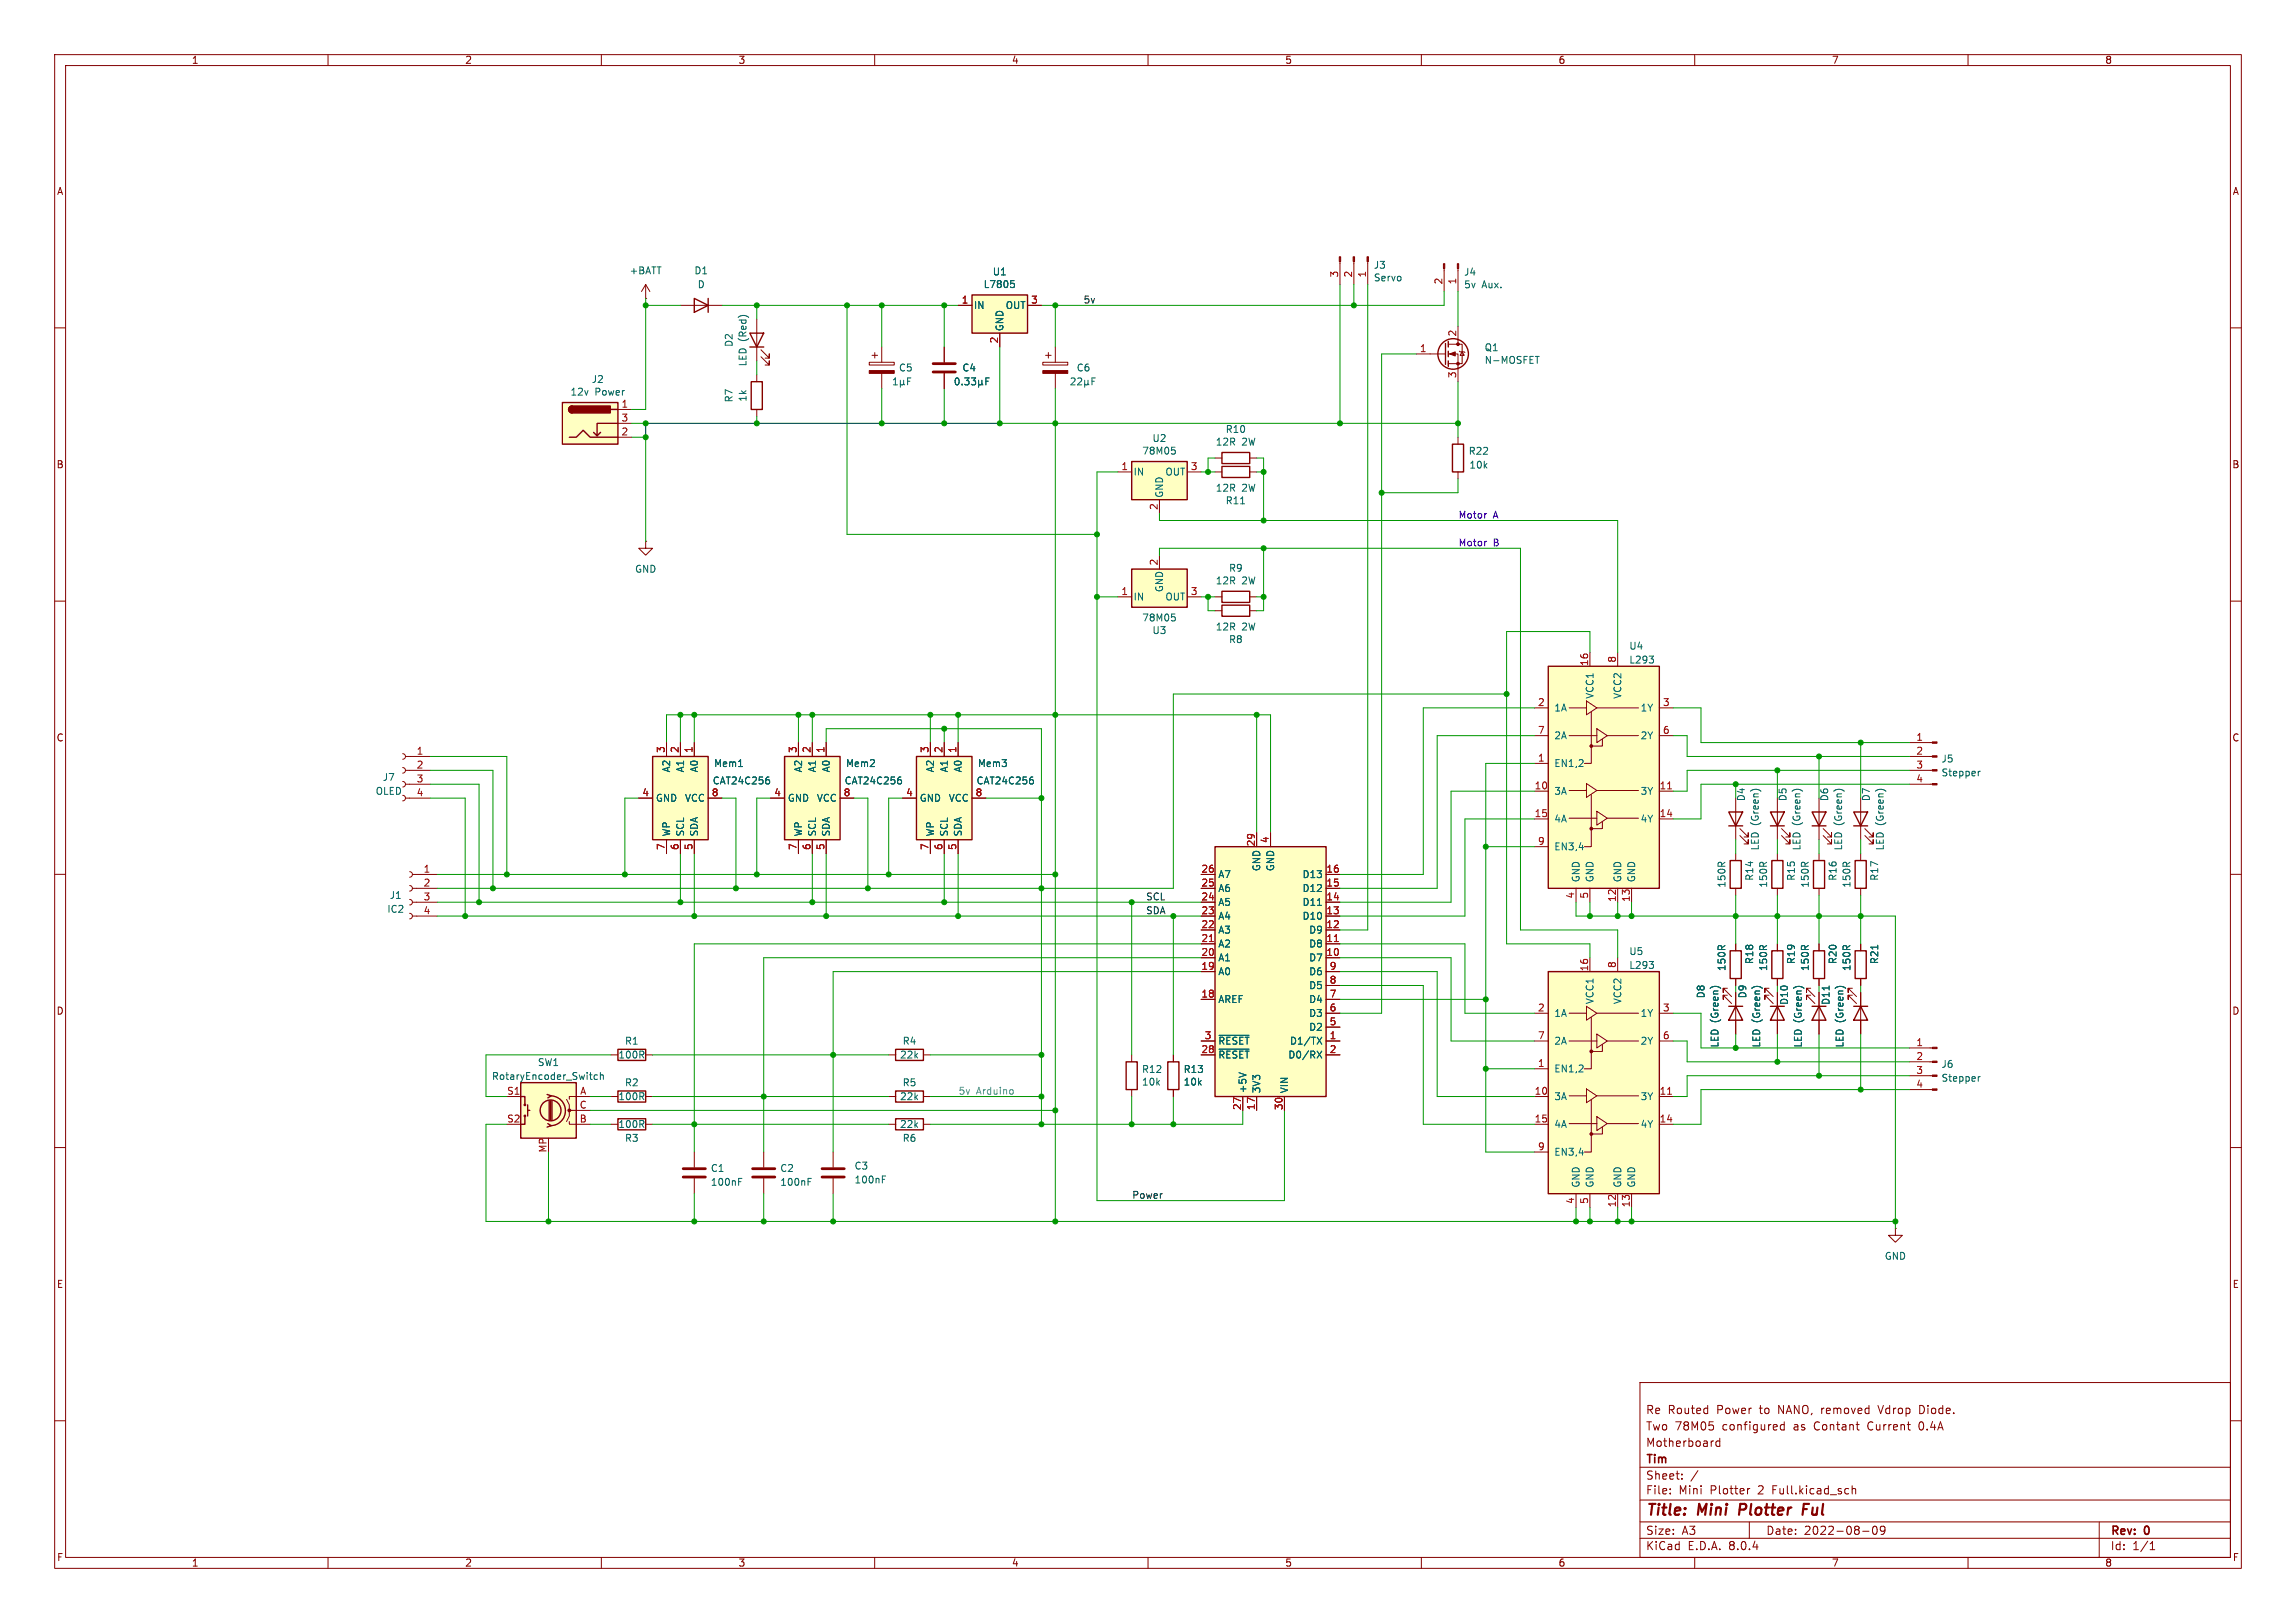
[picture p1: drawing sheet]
<svg xmlns="http://www.w3.org/2000/svg" width="420mm" height="297mm" viewBox="0 0 420 297" stroke-linecap="round" stroke-linejoin="round" font-family="sans-serif">
<defs><g id="words">
<g font-size="2.8" fill="#840000">
<text x="301" y="277.9">Title:</text>
<text x="310.6" y="277.9">Mini</text>
<text x="319" y="277.9">Plotter</text>
<text x="331.4" y="277.9">Ful</text>
</g>
<g font-size="2.1" fill="#840000">
<text x="301" y="262">Two 78M05</text>
<text x="301" y="259">Re Routed</text>
<text x="314.1" y="259">Power</text>
<text x="315.1" y="262">configured</text>
<text x="322" y="259">to</text>
<text x="325.5" y="259">NANO, removed</text>
<text x="328.2" y="262">as</text>
<text x="332.1" y="262">Contant</text>
<text x="342.1" y="262">Current</text>
<text x="344.2" y="259">Vdrop</text>
<text x="351.6" y="262">0.4A</text>
<text x="351.8" y="259">Diode.</text>
<text x="301" y="268.2">Tim</text>
<text x="301" y="265">Motherboard</text>
<text x="301" y="273.7">File:</text>
<text x="301" y="271">Sheet:</text>
<text x="307.1" y="273.7">Mini</text>
<text x="312.9" y="273.7">Plotter</text>
<text x="321.7" y="273.7">2</text>
<text x="324.5" y="273.7">Full.kicad_sch</text>
<text x="301" y="281.1">Size:</text>
<text x="307.6" y="281.1">A3</text>
<text x="323" y="281.1">Date:</text>
<text x="330" y="281.1">2022-08-09</text>
<text x="386" y="281.3">Rev:</text>
<text x="392.4" y="281.3">0</text>
<text x="301" y="283.9">KiCad</text>
<text x="308.7" y="283.9">E.D.A.</text>
<text x="316.3" y="283.9">8.0.4</text>
<text x="386" y="283.9">Id:</text>
<text x="390.1" y="283.9">1/1</text>
</g>
<g font-size="1.8" fill="#840000">
<text x="35" y="11.9">1</text>
<text x="85" y="11.9">2</text>
<text x="135" y="11.9">3</text>
<text x="185" y="11.9">4</text>
<text x="235" y="11.9">5</text>
<text x="285" y="11.9">6</text>
<text x="335" y="11.9">7</text>
<text x="385" y="11.9">8</text>
<text x="10.3" y="35.9">A</text>
<text x="408.3" y="35.9">A</text>
<text x="10.3" y="85.9">B</text>
<text x="408.2" y="85.9">B</text>
<text x="10.3" y="135.9">C</text>
<text x="408.2" y="135.9">C</text>
<text x="10.3" y="185.9">D</text>
<text x="408.2" y="185.9">D</text>
<text x="10.3" y="235.9">E</text>
<text x="408.3" y="235.9">E</text>
<text x="10.3" y="285.9">F</text>
<text x="35" y="286.9">1</text>
<text x="85" y="286.9">2</text>
<text x="135" y="286.9">3</text>
<text x="185" y="286.9">4</text>
<text x="235" y="286.9">5</text>
<text x="285" y="286.9">6</text>
<text x="335" y="286.9">7</text>
<text x="385" y="286.9">8</text>
<text x="408.3" y="285.9">F</text>
</g>
<g font-size="1.8" fill="#006464">
<text x="115.1" y="50.4">+BATT</text>
<text x="126.9" y="50.4">D1</text>
<text x="127.5" y="52.9">D</text>
<text x="179.8" y="52.9">L7805</text>
<text x="181.5" y="50.6">U1</text>
<text x="251.2" y="49.4">J3</text>
<text x="251.2" y="51.7">Servo</text>
<text x="267.7" y="50.6">J4</text>
<text x="267.7" y="53">5v</text>
<text x="271.1" y="53">Aux.</text>
<text x="178.1" y="56.7">IN</text>
<text x="183.9" y="56.7">OUT</text>
<text x="134.2" y="63.6" transform="rotate(-90 134.2 63.6)">D2</text>
<text x="183.7" y="60.7" transform="rotate(-90 183.7 60.7)">GND</text>
<text x="271.5" y="64.5">Q1</text>
<text x="108.2" y="70.3">J2</text>
<text x="136.8" y="67.1" transform="rotate(-90 136.8 67.1)">LED (Red)</text>
<text x="164.3" y="68.2">C5</text>
<text x="176" y="68.2">C4</text>
<text x="196.9" y="68.2">C6</text>
<text x="271.5" y="66.8">N-MOSFET</text>
<text x="104.3" y="72.6">12v</text>
<text x="108.8" y="72.6">Power</text>
<text x="134.2" y="73.7" transform="rotate(-90 134.2 73.7)">R7</text>
<text x="136.8" y="73.6" transform="rotate(-90 136.8 73.6)">1k</text>
<text x="208.8" y="83.4">78M05</text>
<text x="210.7" y="81.1">U2</text>
<text x="222.3" y="81.7">12R</text>
<text x="224.1" y="79.4">R10</text>
<text x="227.2" y="81.7">2W</text>
<text x="268.6" y="83.4">R22</text>
<text x="207.3" y="87.2">IN</text>
<text x="213.1" y="87.2">OUT</text>
<text x="268.7" y="86">10k</text>
<text x="213" y="91.2" transform="rotate(-90 213 91.2)">GND</text>
<text x="222.3" y="90.2">12R</text>
<text x="224.1" y="92.5">R11</text>
<text x="227.2" y="90.2">2W</text>
<text x="116.1" y="105">GND</text>
<text x="222.3" y="107.1">12R</text>
<text x="224.7" y="104.8">R9</text>
<text x="227.2" y="107.1">2W</text>
<text x="207.3" y="110.1">IN</text>
<text x="208.8" y="113.9">78M05</text>
<text x="213" y="108.5" transform="rotate(-90 213 108.5)">GND</text>
<text x="213.1" y="110.1">OUT</text>
<text x="210.7" y="116.2">U3</text>
<text x="222.3" y="115.6">12R</text>
<text x="224.7" y="117.9">R8</text>
<text x="227.2" y="115.6">2W</text>
<text x="297.9" y="119.1">U4</text>
<text x="297.9" y="121.6">L293</text>
<text x="284.2" y="130.4">1A</text>
<text x="291.7" y="128" transform="rotate(-90 291.7 128)">VCC1</text>
<text x="296.8" y="128" transform="rotate(-90 296.8 128)">VCC2</text>
<text x="300" y="130.4">1Y</text>
<text x="284.2" y="135.5">2A</text>
<text x="300" y="135.5">2Y</text>
<text x="69.9" y="143.1">J7</text>
<text x="122.8" y="141.4" transform="rotate(-90 122.8 141.4)">A2</text>
<text x="125.3" y="141.4" transform="rotate(-90 125.3 141.4)">A1</text>
<text x="127.9" y="141.4" transform="rotate(-90 127.9 141.4)">A0</text>
<text x="130.3" y="143.7">CAT24C256</text>
<text x="130.5" y="140.6">Mem1</text>
<text x="146.9" y="141.4" transform="rotate(-90 146.9 141.4)">A2</text>
<text x="149.5" y="141.4" transform="rotate(-90 149.5 141.4)">A1</text>
<text x="152" y="141.4" transform="rotate(-90 152 141.4)">A0</text>
<text x="154.4" y="143.7">CAT24C256</text>
<text x="154.7" y="140.6">Mem2</text>
<text x="171" y="141.4" transform="rotate(-90 171 141.4)">A2</text>
<text x="173.6" y="141.4" transform="rotate(-90 173.6 141.4)">A1</text>
<text x="176.1" y="141.4" transform="rotate(-90 176.1 141.4)">A0</text>
<text x="178.5" y="143.7">CAT24C256</text>
<text x="178.8" y="140.6">Mem3</text>
<text x="284.2" y="140.6">EN1,2</text>
<text x="355.1" y="139.7">J5</text>
<text x="355.1" y="142.3">Stepper</text>
<text x="68.6" y="145.6">OLED</text>
<text x="119.9" y="146.9">GND</text>
<text x="125.2" y="146.9">VCC</text>
<text x="144" y="146.9">GND</text>
<text x="149.3" y="146.9">VCC</text>
<text x="168.1" y="146.9">GND</text>
<text x="173.5" y="146.9">VCC</text>
<text x="284.2" y="145.6">3A</text>
<text x="300" y="145.6">3Y</text>
<text x="319.4" y="146.7" transform="rotate(-90 319.4 146.7)">D4</text>
<text x="327" y="146.7" transform="rotate(-90 327 146.7)">D5</text>
<text x="334.6" y="146.7" transform="rotate(-90 334.6 146.7)">D6</text>
<text x="342.2" y="146.7" transform="rotate(-90 342.2 146.7)">D7</text>
<text x="122.8" y="153.2" transform="rotate(-90 122.8 153.2)">WP</text>
<text x="125.3" y="153.2" transform="rotate(-90 125.3 153.2)">SCL</text>
<text x="127.9" y="153.2" transform="rotate(-90 127.9 153.2)">SDA</text>
<text x="146.9" y="153.2" transform="rotate(-90 146.9 153.2)">WP</text>
<text x="149.5" y="153.2" transform="rotate(-90 149.5 153.2)">SCL</text>
<text x="152" y="153.2" transform="rotate(-90 152 153.2)">SDA</text>
<text x="171" y="153.2" transform="rotate(-90 171 153.2)">WP</text>
<text x="173.6" y="153.2" transform="rotate(-90 173.6 153.2)">SCL</text>
<text x="176.1" y="153.2" transform="rotate(-90 176.1 153.2)">SDA</text>
<text x="284.2" y="150.7">4A</text>
<text x="284.2" y="155.8">EN3,4</text>
<text x="300" y="150.7">4Y</text>
<text x="321.9" y="155.7" transform="rotate(-90 321.9 155.7)">LED (Green)</text>
<text x="329.5" y="155.7" transform="rotate(-90 329.5 155.7)">LED (Green)</text>
<text x="337.2" y="155.7" transform="rotate(-90 337.2 155.7)">LED (Green)</text>
<text x="344.8" y="155.7" transform="rotate(-90 344.8 155.7)">LED (Green)</text>
<text x="222.8" y="160.9">A7</text>
<text x="230.7" y="159.5" transform="rotate(-90 230.7 159.5)">GND</text>
<text x="233.3" y="159.5" transform="rotate(-90 233.3 159.5)">GND</text>
<text x="238.2" y="160.9">D13</text>
<text x="289.2" y="161.5" transform="rotate(-90 289.2 161.5)">GND</text>
<text x="291.7" y="161.5" transform="rotate(-90 291.7 161.5)">GND</text>
<text x="296.8" y="161.5" transform="rotate(-90 296.8 161.5)">GND</text>
<text x="299.3" y="161.5" transform="rotate(-90 299.3 161.5)">GND</text>
<text x="320.9" y="161.3" transform="rotate(-90 320.9 161.3)">R14</text>
<text x="328.5" y="161.3" transform="rotate(-90 328.5 161.3)">R15</text>
<text x="336.1" y="161.3" transform="rotate(-90 336.1 161.3)">R16</text>
<text x="343.8" y="161.3" transform="rotate(-90 343.8 161.3)">R17</text>
<text x="70.7" y="167.2">IC2</text>
<text x="71.2" y="164.7">J1</text>
<text x="222.8" y="166">A5</text>
<text x="222.8" y="163.4">A6</text>
<text x="238.2" y="166">D11</text>
<text x="238.2" y="163.4">D12</text>
<text x="315.8" y="162.6" transform="rotate(-90 315.8 162.6)">150R</text>
<text x="323.4" y="162.6" transform="rotate(-90 323.4 162.6)">150R</text>
<text x="331.1" y="162.6" transform="rotate(-90 331.1 162.6)">150R</text>
<text x="338.7" y="162.6" transform="rotate(-90 338.7 162.6)">150R</text>
<text x="222.8" y="173.6">A2</text>
<text x="222.8" y="171">A3</text>
<text x="222.8" y="168.5">A4</text>
<text x="238.2" y="168.5">D10</text>
<text x="239.4" y="173.6">D8</text>
<text x="239.4" y="171">D9</text>
<text x="222.8" y="178.7">A0</text>
<text x="222.8" y="176.1">A1</text>
<text x="239.4" y="176.1">D7</text>
<text x="239.4" y="178.7">D6</text>
<text x="297.9" y="175">U5</text>
<text x="297.9" y="177.5">L293</text>
<text x="315.8" y="177.8" transform="rotate(-90 315.8 177.8)">150R</text>
<text x="320.9" y="176.5" transform="rotate(-90 320.9 176.5)">R18</text>
<text x="323.4" y="177.8" transform="rotate(-90 323.4 177.8)">150R</text>
<text x="328.5" y="176.5" transform="rotate(-90 328.5 176.5)">R19</text>
<text x="331.1" y="177.8" transform="rotate(-90 331.1 177.8)">150R</text>
<text x="336.1" y="176.5" transform="rotate(-90 336.1 176.5)">R20</text>
<text x="338.7" y="177.8" transform="rotate(-90 338.7 177.8)">150R</text>
<text x="343.8" y="176.5" transform="rotate(-90 343.8 176.5)">R21</text>
<text x="222.8" y="183.7">AREF</text>
<text x="239.4" y="183.7">D4</text>
<text x="239.4" y="181.2">D5</text>
<text x="291.7" y="183.9" transform="rotate(-90 291.7 183.9)">VCC1</text>
<text x="296.8" y="183.9" transform="rotate(-90 296.8 183.9)">VCC2</text>
<text x="312" y="182.8" transform="rotate(-90 312 182.8)">D8</text>
<text x="319.6" y="182.8" transform="rotate(-90 319.6 182.8)">D9</text>
<text x="327.3" y="184" transform="rotate(-90 327.3 184)">D10</text>
<text x="334.9" y="184" transform="rotate(-90 334.9 184)">D11</text>
<text x="114.2" y="191.4">R1</text>
<text x="165" y="191.4">R4</text>
<text x="222.8" y="191.4">~{RESET}</text>
<text x="235.9" y="191.4">D1/TX</text>
<text x="239.4" y="188.8">D2</text>
<text x="239.4" y="186.3">D3</text>
<text x="284.2" y="186.3">1A</text>
<text x="284.2" y="191.4">2A</text>
<text x="300" y="186.3">1Y</text>
<text x="300" y="191.4">2Y</text>
<text x="314.6" y="191.8" transform="rotate(-90 314.6 191.8)">LED (Green)</text>
<text x="322.2" y="191.8" transform="rotate(-90 322.2 191.8)">LED (Green)</text>
<text x="329.8" y="191.8" transform="rotate(-90 329.8 191.8)">LED (Green)</text>
<text x="337.4" y="191.8" transform="rotate(-90 337.4 191.8)">LED (Green)</text>
<text x="89.9" y="197.8">RotaryEncoder_Switch</text>
<text x="98.3" y="195.3">SW1</text>
<text x="113" y="193.9">100R</text>
<text x="164.5" y="193.9">22k</text>
<text x="208.8" y="196.5">R12</text>
<text x="216.4" y="196.5">R13</text>
<text x="222.8" y="193.9">~{RESET}</text>
<text x="235.6" y="193.9">D0/RX</text>
<text x="284.2" y="196.4">EN1,2</text>
<text x="355.1" y="195.6">J6</text>
<text x="113" y="201.5">100R</text>
<text x="114.2" y="199">R2</text>
<text x="164.5" y="201.5">22k</text>
<text x="165" y="199">R5</text>
<text x="208.8" y="198.9">10k</text>
<text x="216.4" y="198.9">10k</text>
<text x="228.2" y="200.2" transform="rotate(-90 228.2 200.2)">+5V</text>
<text x="230.7" y="200.2" transform="rotate(-90 230.7 200.2)">3V3</text>
<text x="235.8" y="200.2" transform="rotate(-90 235.8 200.2)">VIN</text>
<text x="284.2" y="201.5">3A</text>
<text x="300" y="201.5">3Y</text>
<text x="355.1" y="198.1">Stepper</text>
<text x="113" y="206.6">100R</text>
<text x="114.2" y="209.1">R3</text>
<text x="164.5" y="206.6">22k</text>
<text x="165" y="209.1">R6</text>
<text x="284.2" y="206.6">4A</text>
<text x="300" y="206.6">4Y</text>
<text x="129.9" y="214.7">C1</text>
<text x="142.6" y="214.7">C2</text>
<text x="156.2" y="214.2">C3</text>
<text x="284.2" y="211.7">EN3,4</text>
<text x="129.9" y="217.2">100nF</text>
<text x="142.6" y="217.2">100nF</text>
<text x="156.2" y="216.8">100nF</text>
<text x="289.2" y="217.4" transform="rotate(-90 289.2 217.4)">GND</text>
<text x="291.7" y="217.4" transform="rotate(-90 291.7 217.4)">GND</text>
<text x="296.8" y="217.4" transform="rotate(-90 296.8 217.4)">GND</text>
<text x="299.3" y="217.4" transform="rotate(-90 299.3 217.4)">GND</text>
<text x="344.7" y="230.7">GND</text>
</g>
<g font-size="1.8" fill="#a90000">
<text x="244.9" y="50.9" transform="rotate(-90 244.9 50.9)">3</text>
<text x="247.4" y="50.9" transform="rotate(-90 247.4 50.9)">2</text>
<text x="249.9" y="50.9" transform="rotate(-90 249.9 50.9)">1</text>
<text x="263.9" y="52.1" transform="rotate(-90 263.9 52.1)">2</text>
<text x="266.4" y="52.1" transform="rotate(-90 266.4 52.1)">1</text>
<text x="175.8" y="55.6">1</text>
<text x="188.5" y="55.6">3</text>
<text x="182.6" y="62.9" transform="rotate(-90 182.6 62.9)">2</text>
<text x="259.6" y="64.5">1</text>
<text x="266.4" y="61.7" transform="rotate(-90 266.4 61.7)">2</text>
<text x="266.4" y="69.3" transform="rotate(-90 266.4 69.3)">3</text>
<text x="113.6" y="74.7">1</text>
<text x="113.6" y="77.2">3</text>
<text x="113.6" y="79.8">2</text>
<text x="205" y="86.1">1</text>
<text x="217.7" y="86.1">3</text>
<text x="211.8" y="93.4" transform="rotate(-90 211.8 93.4)">2</text>
<text x="211.8" y="103.6" transform="rotate(-90 211.8 103.6)">2</text>
<text x="205" y="109">1</text>
<text x="217.7" y="109">3</text>
<text x="290.6" y="122" transform="rotate(-90 290.6 122)">16</text>
<text x="295.7" y="121.4" transform="rotate(-90 295.7 121.4)">8</text>
<text x="281.2" y="129.3">2</text>
<text x="304.1" y="129.3">3</text>
<text x="121.7" y="137.9" transform="rotate(-90 121.7 137.9)">3</text>
<text x="124.2" y="137.9" transform="rotate(-90 124.2 137.9)">2</text>
<text x="126.7" y="137.9" transform="rotate(-90 126.7 137.9)">1</text>
<text x="145.8" y="137.9" transform="rotate(-90 145.8 137.9)">3</text>
<text x="148.3" y="137.9" transform="rotate(-90 148.3 137.9)">2</text>
<text x="150.9" y="137.9" transform="rotate(-90 150.9 137.9)">1</text>
<text x="169.9" y="137.9" transform="rotate(-90 169.9 137.9)">3</text>
<text x="172.5" y="137.9" transform="rotate(-90 172.5 137.9)">2</text>
<text x="175" y="137.9" transform="rotate(-90 175 137.9)">1</text>
<text x="281.2" y="134.4">7</text>
<text x="304.1" y="134.4">6</text>
<text x="350.4" y="135.6">1</text>
<text x="76.1" y="138.2">1</text>
<text x="76.1" y="140.7">2</text>
<text x="76.1" y="143.3">3</text>
<text x="281.2" y="139.4">1</text>
<text x="350.4" y="138.2">2</text>
<text x="350.4" y="140.7">3</text>
<text x="350.4" y="143.3">4</text>
<text x="76.1" y="145.8">4</text>
<text x="117.4" y="145.8">4</text>
<text x="130.1" y="145.8">8</text>
<text x="141.5" y="145.8">4</text>
<text x="154.2" y="145.8">8</text>
<text x="165.7" y="145.8">4</text>
<text x="178.4" y="145.8">8</text>
<text x="280.6" y="144.5">10</text>
<text x="280.6" y="149.6">15</text>
<text x="303.5" y="144.5">11</text>
<text x="303.5" y="149.6">14</text>
<text x="121.7" y="155.6" transform="rotate(-90 121.7 155.6)">7</text>
<text x="124.2" y="155.6" transform="rotate(-90 124.2 155.6)">6</text>
<text x="126.7" y="155.6" transform="rotate(-90 126.7 155.6)">5</text>
<text x="145.8" y="155.6" transform="rotate(-90 145.8 155.6)">7</text>
<text x="148.3" y="155.6" transform="rotate(-90 148.3 155.6)">6</text>
<text x="150.9" y="155.6" transform="rotate(-90 150.9 155.6)">5</text>
<text x="169.9" y="155.6" transform="rotate(-90 169.9 155.6)">7</text>
<text x="172.5" y="155.6" transform="rotate(-90 172.5 155.6)">6</text>
<text x="175" y="155.6" transform="rotate(-90 175 155.6)">5</text>
<text x="229.6" y="155" transform="rotate(-90 229.6 155)">29</text>
<text x="232.2" y="154.4" transform="rotate(-90 232.2 154.4)">4</text>
<text x="281.2" y="154.7">9</text>
<text x="77.4" y="159.8">1</text>
<text x="219.7" y="159.8">26</text>
<text x="242.5" y="159.8">16</text>
<text x="77.4" y="162.3">2</text>
<text x="77.4" y="164.8">3</text>
<text x="77.4" y="167.4">4</text>
<text x="219.7" y="167.4">23</text>
<text x="219.7" y="164.8">24</text>
<text x="219.7" y="162.3">25</text>
<text x="242.5" y="167.4">13</text>
<text x="242.5" y="164.8">14</text>
<text x="242.5" y="162.3">15</text>
<text x="288" y="164.5" transform="rotate(-90 288 164.5)">4</text>
<text x="290.6" y="164.5" transform="rotate(-90 290.6 164.5)">5</text>
<text x="295.7" y="165.1" transform="rotate(-90 295.7 165.1)">12</text>
<text x="298.2" y="165.1" transform="rotate(-90 298.2 165.1)">13</text>
<text x="219.7" y="172.5">21</text>
<text x="219.7" y="169.9">22</text>
<text x="242.5" y="172.5">11</text>
<text x="242.5" y="169.9">12</text>
<text x="219.7" y="177.5">19</text>
<text x="219.7" y="175">20</text>
<text x="242.5" y="175">10</text>
<text x="243.1" y="177.5">9</text>
<text x="290.6" y="177.8" transform="rotate(-90 290.6 177.8)">16</text>
<text x="295.7" y="177.2" transform="rotate(-90 295.7 177.2)">8</text>
<text x="219.7" y="182.6">18</text>
<text x="243.1" y="185.2">6</text>
<text x="243.1" y="182.6">7</text>
<text x="243.1" y="180.1">8</text>
<text x="281.2" y="185.2">2</text>
<text x="304.1" y="185.2">3</text>
<text x="220.3" y="190.2">3</text>
<text x="243.1" y="190.2">1</text>
<text x="243.1" y="187.7">5</text>
<text x="281.2" y="190.2">7</text>
<text x="304.1" y="190.2">6</text>
<text x="350.4" y="191.5">1</text>
<text x="219.7" y="192.8">28</text>
<text x="243.1" y="192.8">2</text>
<text x="281.2" y="195.3">1</text>
<text x="350.4" y="194.1">2</text>
<text x="350.4" y="196.6">3</text>
<text x="92.7" y="200.4">S1</text>
<text x="105.9" y="202.9">C</text>
<text x="106" y="200.4">A</text>
<text x="227.1" y="203.2" transform="rotate(-90 227.1 203.2)">27</text>
<text x="229.6" y="203.2" transform="rotate(-90 229.6 203.2)">17</text>
<text x="234.7" y="203.2" transform="rotate(-90 234.7 203.2)">30</text>
<text x="280.6" y="200.4">10</text>
<text x="303.5" y="200.4">11</text>
<text x="350.4" y="199.1">4</text>
<text x="92.7" y="205.5">S2</text>
<text x="105.9" y="205.5">B</text>
<text x="280.6" y="205.5">15</text>
<text x="303.5" y="205.5">14</text>
<text x="100.1" y="211" transform="rotate(-90 100.1 211)">MP</text>
<text x="281.2" y="210.6">9</text>
<text x="288" y="220.4" transform="rotate(-90 288 220.4)">4</text>
<text x="290.6" y="220.4" transform="rotate(-90 290.6 220.4)">5</text>
<text x="295.7" y="221" transform="rotate(-90 295.7 221)">12</text>
<text x="298.2" y="221" transform="rotate(-90 298.2 221)">13</text>
</g>
<g font-size="1.8" fill="#0f0f0f">
<text x="198.1" y="55.6">5v</text>
<text x="209.5" y="167.4">SDA</text>
<text x="209.5" y="164.8">SCL</text>
<text x="207" y="219.4">Power</text>
</g>
<g font-size="1.8" fill="#00f">
<text x="266.7" y="95">Motor</text>
<text x="273.1" y="95">A</text>
</g>
<g font-size="1.8" fill="#4000ff">
<text x="266.7" y="100.1">Motor</text>
<text x="273.1" y="100.1">B</text>
</g>
<g font-size="1.8" fill="#0af">
<text x="175.3" y="200.4">5v</text>
<text x="178.6" y="200.4">Arduino</text>
</g>
</g></defs>
<g fill="none" stroke="#840000" stroke-width=".18">
<path d="M10 10h400v277h-400zM12 12h396v273h-396zM60 10v2M110 10v2M160 10v2M210 10v2M260 10v2M310 10v2M360 10v2M10 60h2M245.1 47.9v4.2M247.6 47.9v4.2"/>
<path d="M250.2 47.9v4.2M408 60h2M10 110h2M408 110h2M10 160h2M408 160h2M10 210h2M408 210h2M10 260h2M300 253h108v32h-108zM343.5 257.2l.5 1.5M351.5 257.2h-.3v1.5h.3"/>
<path d="M408 260h2M300 278.5h108M300 274.5h108M300 268.5h108M305.5 273.2v.2M305.5 272.5v.1M307.7 270.5v.2M307.7 269.8v.1M310.6 269.1l-1.3 1.9M313.3 263.7h.1M313.4 260.9v.6M314.6 263.8l-.4-.1-.3 .3v.4l.1 .2h.6"/>
<path d="M314.6 263.2v1.5M319.7 272.4v1M320 278.5v3M320.1 272.4l-.3 .1-.1 .2M326.4 260.2v1.5M326.4 260.8l-.5-.1-.2 .3v.4l.1 .2h.6M338.8 272.5l.2-.1 .4 .1v.9M338.8 271.9v1.5M342.7 279.4l.2-.1a.8 .8 0 0 1 .5 .7 .8 .8 0 0 1-.5 .8 1 1 0 0 1-.2-1.4zM344.8 279.9l-.3 .3h-.3l-.3-.3 .2-.5 .4-.1 .2 .1a.99 .99 0 0 1-.3 1.4h-.3M384 278.5v6.5M60 285v2"/>
<path d="M110 285v2M160 285v2M210 285v2M260 285v2M300 281.5h108M310 285v2M340.7 280.2h1.2M360 285v2M393.3 283.6h.9M393.3 282.5l.4-.4v1.5"/>
</g>
<path d="M318.3 275.2l-.2 2M329.8 276.2h.7M330.9 275.2h-.9l-.3 2" fill="none" stroke="#840000" stroke-width=".4"/>
<g fill="#840000" stroke="#840000" stroke-width=".18">
<path d="M245 47h.2v.9h-.2z"/>
<path d="M247.5 47h.3v.9h-.3z"/>
<path d="M250.1 47h.2v.9h-.2z"/>
</g>
<path d="M167.6 138.4h10.2v15.3h-10.2z" fill="#ffffc2"/>
<path d="M137.4 69.9h2v5h-2zM167.6 138.4h10.2v15.3h-10.2z" fill="none" stroke="#840000" stroke-width=".25"/>
<path d="M264.2 49.1v4.2M266.7 49.1v4.2M138.4 68.6v1.3M138.4 74.9v1.3M170.2 135.9v2.5M172.7 135.9v2.5M175.3 135.9v2.5M165.1 146.1h2.5M170.2 153.7v2.5M172.7 153.7v2.5M175.3 153.7v2.5M177.8 146.1h2.5" fill="none" stroke="#840000" stroke-width=".18"/>
<path d="M188.7 142.2h.2M188.8 142.7l.2 .2v.3l-.2 .3" fill="none" stroke="#006464" stroke-width=".18"/>
<g fill="#840000" stroke="#840000" stroke-width=".18">
<path d="M264 48.3h.3v.8h-.3z"/>
<path d="M266.6 48.3h.2v.8h-.2z"/>
</g>
<path d="M207 104.1h10.2v7h-10.2z" fill="#ffffc2"/>
<path d="M207 104.1h10.2v7h-10.2zM113 204.7h5.1v2.1h-5.1z" fill="none" stroke="#840000" stroke-width=".25"/>
<path d="M204.5 109.2h2.5M212.1 101.6v2.5M217.2 109.2h2.5M111.8 205.7h1.2M118.1 205.7h1.3" fill="none" stroke="#840000" stroke-width=".18"/>
<path d="M214.3 112.4h.6M214.8 112.8l.2 .3v.3l-.2 .2" fill="none" stroke="#006464" stroke-width=".18"/>
<path d="M207 84.5h10.2v6.9h-10.2z" fill="#ffffc2"/>
<path d="M207 84.5h10.2v6.9h-10.2zM113 192h5.1v2.1h-5.1z" fill="none" stroke="#840000" stroke-width=".25"/>
<g fill="none" stroke="#840000" stroke-width=".18">
<path d="M190.8 66.3h4.5v.5h-4.5zM191.3 65h1M191.8 64.5v1M193 63.5v2.8M193 68.3v2.8M204.5 86.4h2.5M212.1 91.4v2.6M217.2 86.4h2.5M73.7 137.9l.3 .2 .2 .3-.2 .4-.3 .1M74.2 138.4h4.5M73.7 145.5l.3 .2 .2 .4-.2 .3-.3 .2M73.7 143l.3 .2 .2 .3-.2 .4-.3 .1"/>
<path d="M73.7 140.5l.3 .1 .2 .4-.2 .3-.3 .2M74.2 146.1h4.5M74.2 143.5h4.5M74.2 141h4.5M111.8 193h1.2M118.1 193h1.3"/>
</g>
<path d="M195.9 69.3l.5-.1 .3 .3-.8 .9h.8M197.1 69.3l.5-.1 .3 .3-.8 .9h.8M198.4 70.2l.2 .2h.2l.2-.2M198.4 69.6v1.3M199 70.2l.2 .2M199 69.6v.6M199.7 69.8h.5M200.3 69.2h-.6v1.2M214.3 81.8h.6M214.8 82.3l.2 .3v.3l-.2 .2" fill="none" stroke="#006464" stroke-width=".18"/>
<path d="M190.8 67.8h4.5v.5h-4.5z" fill="#840000" stroke="#840000" stroke-width=".18"/>
<path d="M102.9 73.7h10.1v7.6h-10.1z" fill="#ffffc2"/>
<path d="M102.9 73.7h10.1v7.6h-10.1zM104.6 74.3a.64 .64 0 0 0-.6 .6 .64 .64 0 0 0 .6 .7M109.9 79.1l-.7 .7M111.8 74.9h1.2M113 77.5h-3.8v2.3l-.6-.7M104.1 80h1.3l1.3-1.3 1.2 1.3h5.1" fill="none" stroke="#840000" stroke-width=".25"/>
<g fill="#840000" stroke="#840000" stroke-width=".25">
<path d="M104.2 74.5l.4-.2v1.3a.63 .63 0 0 1-.5-.4 .63 .63 0 0 1 .1-.7z"/>
<path d="M104.6 74.3h7v1.3h-7z"/>
</g>
<path d="M113 74.9h2.6M113 77.5h2.6M113 80h2.6" fill="none" stroke="#840000" stroke-width=".18"/>
<path d="M95.2 198.1h10.2v10.2h-10.2z" fill="#ffffc2"/>
<g fill="none" stroke="#840000" stroke-width=".25">
<path d="M95.2 198.1h10.2v10.2h-10.2zM95.2 200.7h.8v1.5M96 204.2v1.5h-.8M96.5 203.2h.4M96.5 202.2v2M100.1 200.3l.7 .2-.6 .4M100.2 205.6l.6 .4-.7 .2M100.5 201.4v3.6M100.7 200.5a2.73 2.73 0 0 1 2.7 2.8 2.73 2.73 0 0 1-2.7 2.7M100.7 201.4v3.6M101 201.4v3.6"/>
<circle cx="96" cy="202.2" r=".13"/>
<circle cx="96" cy="204.2" r=".13"/>
<circle cx="100.7" cy="203.2" r="1.9"/>
</g>
<circle cx="104.1" cy="203.2" r=".25" fill="#840000" stroke="#840000" stroke-width=".18"/>
<path d="M92.7 200.7h2.5M103.6 201.2l.5 1v1h.5M104.1 205.2v.5h3.8M107.9 200.7h-3.8v.5M107.9 203.2h-3.8v1l-.5 1M139.7 210.8v2.8M139.7 215.6v2.8M152.4 210.8v2.8M152.4 215.6v2.8" fill="none" stroke="#840000" stroke-width=".18"/>
<path d="M109.3 196.8l-.4-.1-.2 .2 .1 .6h.5M109.8 196.8l.2-.1 .3 .1 .1 .7M109.8 196.3v1.2M147.8 216.2h.4M147.8 215.6h.6M161.4 215.8h.4M161.4 215.2h.6" fill="none" stroke="#006464" stroke-width=".18"/>
<path d="M137.7 215.4h4M137.7 213.9h4M150.4 215.4h4M150.4 213.9h4" fill="none" stroke="#840000" stroke-width=".51"/>
<path d="M283.2 177.8h20.3v40.6h-20.3z" fill="#ffffc2"/>
<path d="M127 54.6l2.5 1.3-2.5 1.3zM129.5 54.6v2.6M137.2 61h2.5l-1.3 2.5zM137.2 63.5h2.5M223.5 85.3h5.1v2.1h-5.1zM223.5 108.2h5.1v2h-5.1zM283.2 177.8h20.3v40.6h-20.3zM113 199.6h5.1v2.1h-5.1zM163.8 192h5.1v2.1h-5.1zM163.8 199.6h5.1v2.1h-5.1zM206 194.3h2v5.1h-2z" fill="none" stroke="#840000" stroke-width=".25"/>
<g fill="#840000" stroke="#840000" stroke-width=".18">
<circle cx="291.1" cy="207.5" r=".25"/>
<circle cx="291.1" cy="192.4" r=".25"/>
</g>
<g fill="none" stroke="#840000" stroke-width=".18">
<path d="M118.1 54.6h.1M118.1 52.1l-.8 1.2M118.1 52.1v2.5M118.1 52.1l.8 1.2M124.5 55.9h7.6M138.4 58.4v7.6M139.2 65.3l1.5 1.5v-.8v.8h-.7M139.2 64l1.5 1.5v-.7v.7h-.7M118.1 99.1v1.2h1.3l-1.3 1.3-1.3-1.3h1.3M118.1 99.1h.1M222.2 86.4h1.3M228.6 86.4h1.3"/>
<path d="M222.2 109.2h1.3M228.6 109.2h1.3M290.8 175.3v2.5M295.9 175.3v2.5M162.6 193h1.2M168.9 193h1.3M207 193v1.3M207 199.4v1.3M280.7 190.5h2.5M280.7 185.4h2.5M280.7 195.6h2.5M287 190.5h5.1"/>
<path d="M287 185.4h3.2M290.2 199.3l1.9 1.2-1.9 1.3zM290.2 184.2l1.9 1.2-1.9 1.3zM291.1 186.2v9.4h-1.3M292.1 189.2l1.9 1.3-1.9 1.3zM292.1 185.4h7.6M293.1 191.1v1.3h-2M294 190.5h5.7M303.5 190.5h2.6M303.5 185.4h2.6M111.8 200.7h1.2M118.1 200.7h1.3"/>
<path d="M127 210.8v2.8M127 215.6v2.8M162.6 200.7h1.2M168.9 200.7h1.3M280.7 200.7h2.5M280.7 205.7h2.5M280.7 210.8h2.5M287 205.6h5.1M287 200.5h3.2M288.3 218.4v2.6M290.8 218.4v2.6M291.1 201.3v9.5h-1.3"/>
<path d="M292.1 204.3l1.9 1.3-1.9 1.3zM292.1 200.5h7.6M293.1 206.2v1.3h-2M294 205.6h5.7M295.9 218.4v2.6M298.4 218.4v2.6M303.5 200.7h2.6M303.5 205.7h2.6"/>
</g>
<path d="M305 200.2h.8" fill="none" stroke="#a90000" stroke-width=".18"/>
<path d="M226.9 92.2h.8M301.7 175.9h.8l-.5 .5M302.4 176.6v.5M135.1 216.2h.4M135.1 215.6h.6" fill="none" stroke="#006464" stroke-width=".18"/>
<path d="M125 215.4h4M125 213.9h4" fill="none" stroke="#840000" stroke-width=".51"/>
<path d="M119.4 138.4h10.1v15.3h-10.1z" fill="#ffffc2"/>
<path d="M223.5 82.8h5.1v2h-5.1zM119.4 138.4h10.1v15.3h-10.1z" fill="none" stroke="#840000" stroke-width=".25"/>
<path d="M222.2 83.8h1.3M228.6 83.8h1.3M121.9 135.9v2.5M124.5 135.9v2.5M127 135.9v2.5M116.8 146.1h2.6M121.9 153.7v2.5M124.5 153.7v2.5M127 153.7v2.5M129.5 146.1h2.6" fill="none" stroke="#840000" stroke-width=".18"/>
<path d="M135.1 140.3h.7M140.4 142.2h.3M140.5 142.7l.3 .2v.3l-.3 .3" fill="none" stroke="#006464" stroke-width=".18"/>
<path d="M177.8 54h10.2v7h-10.2z" fill="#ffffc2"/>
<path d="M177.8 54h10.2v7h-10.2z" fill="none" stroke="#840000" stroke-width=".25"/>
<path d="M175.3 55.9h2.5M188 55.9h2.5M182.9 61v2.5" fill="none" stroke="#840000" stroke-width=".18"/>
<path d="M184.9 51.4h.6M185 51.8h.3l.3 .3-.1 .5h-.5" fill="none" stroke="#006464" stroke-width=".18"/>
<path d="M143.5 138.4h10.2v15.3h-10.2z" fill="#ffffc2"/>
<g fill="none" stroke="#840000" stroke-width=".25">
<path d="M264.4 62.9v3.8M264.9 62.5v1M264.9 64.3v1M264.9 66v1.1M265.7 81.3h2v5.1h-2zM143.5 138.4h10.2v15.3h-10.2zM316.5 174h2v5.1h-2zM324.1 174h2v5.1h-2zM331.7 174h2.1v5.1h-2.1zM339.3 174h2.1v5.1h-2.1zM316.2 184.2h2.6M317.5 184.2l1.3 2.5h-2.6z"/>
<path d="M323.8 184.2h2.6M325.1 184.2l1.3 2.5h-2.6zM331.5 184.2h2.5M332.7 184.2l1.3 2.5h-2.5zM339.1 184.2h2.5M340.4 184.2l1.2 2.5h-2.5zM163.8 204.7h5.1v2.1h-5.1z"/>
<circle cx="265.8" cy="64.8" r="2.79"/>
</g>
<g fill="none" stroke="#840000" stroke-width=".18">
<path d="M266.7 59.7v3.3M159 66.3h4.6v.5h-4.6zM159.5 65h1M160 64.5v1M161.3 63.5v2.8M161.3 68.3v2.8M172.7 63.5v2.8M172.7 68.3v2.8M259.1 64.8h5.3M264.9 64.8h1.8v5.1M264.9 63h2.6v3.5h-2.6M267 64.3l.1 .1h.7l.2 .1"/>
<path d="M267.5 64.4l.3 .6h-.7zM266.7 80v1.3M266.7 86.4v1.2M146 135.9v2.5M148.6 135.9v2.5M151.1 135.9v2.5M74.9 159.5l.4 .2 .1 .3-.1 .4-.4 .1M141 146.1h2.5M146 153.7v2.5M148.6 153.7v2.5M151.1 153.7v2.5M153.7 146.1h2.5"/>
<path d="M74.9 167.1l.4 .2 .1 .3-.1 .4-.4 .1M74.9 164.6l.4 .1 .1 .4-.1 .4-.4 .1M74.9 162.1l.4 .1 .1 .4-.1 .3-.4 .2M75.4 167.6h4.6M75.4 165.1h4.6M75.4 162.6h4.6M75.4 160h4.6M317.5 172.7v1.3M317.5 179.1v1.2M325.1 172.7v1.3M325.1 179.1v1.2M332.7 172.7v1.3"/>
<path d="M332.7 179.1v1.2M340.4 172.7v1.3M340.4 179.1v1.2M316 180.8h-.8v.8v-.8l1.5 1.6M316 182.1h-.8v.8v-.8l1.5 1.5M317.5 181.6v7.6M323.6 180.8h-.8v.8v-.8l1.6 1.6M323.6 182.1h-.8v.8v-.8l1.6 1.5M325.1 181.6v7.6M331.2 180.8h-.7v.8v-.8l1.5 1.6M331.2 182.1h-.7v.8v-.8l1.5 1.5M332.7 181.6v7.6"/>
<path d="M338.8 180.8h-.7v.8v-.8l1.5 1.6M338.8 182.1h-.7v.8v-.8l1.5 1.5M340.4 181.6v7.6M349.2 199.4h4.3M349.2 196.9h4.3M349.2 194.3h4.3M349.2 191.8h4.3M162.6 205.7h1.2M168.9 205.7h1.3M346.7 224.8v1.3h1.3l-1.3 1.2-1.3-1.2h1.3M346.7 224.8h.1"/>
</g>
<g fill="none" stroke="#006464" stroke-width=".18">
<path d="M163.4 70.4h.7M163.4 69.5l.4-.3v1.2M164.7 70.2l.2 .2h.2l.2-.2M164.7 69.6v1.3M165.3 70.2l.2 .2M165.3 69.6v.6M166 69.8h.4M166.6 69.2h-.6v1.2M174.8 69.3l.2-.1a.68 .68 0 0 1 .5 .6 .68 .68 0 0 1-.5 .6l-.3-.5zM176 70.3v.1M176.5 69.2h.8l-.5 .4 .4 .2v.5l-.2 .1-.5-.1M177.7 69.2h.8l-.5 .4 .4 .2v.5l-.2 .1-.5-.1"/>
<path d="M179 70.2l.2 .2h.2l.2-.2M179 69.6v1.3M179.6 70.2l.2 .2M179.6 69.6v.6M180.3 69.8h.5M180.9 69.2h-.6v1.2M280.8 65.2h.8M164.6 142.2h.2M164.7 142.7l.2 .2v.3l-.2 .3M343.5 173v.7M313.2 180.6l.5-.1 .7 .1M320.8 180.6l.5-.1 .7 .1"/>
<path d="M328.4 180.6l.5-.1 .7 .1M334.6 180.4v.8M336 180.6l.5-.1 .8 .1M361.9 197v.9M362.2 197l-.3 .3"/>
</g>
<g fill="#840000" stroke="#840000" stroke-width=".18">
<path d="M159 67.8h4.6v.5h-4.6z"/>
<path d="M265.2 64.8l1-.4v.8z"/>
<path d="M353.5 199.3h.8v.2h-.8z"/>
<path d="M353.5 196.7h.8v.3h-.8z"/>
<path d="M353.5 194.2h.8v.2h-.8z"/>
<path d="M353.5 191.6h.8v.3h-.8z"/>
<circle cx="266.7" cy="66.5" r=".25"/>
<circle cx="266.7" cy="63" r=".25"/>
</g>
<path d="M170.7 68.1h4.1M170.7 66.5h4.1" fill="none" stroke="#840000" stroke-width=".51"/>
<path d="M283.2 121.9h20.3v40.7h-20.3z" fill="#ffffc2"/>
<path d="M283.2 121.9h20.3v40.7h-20.3zM213.6 194.3h2v5.1h-2z" fill="none" stroke="#840000" stroke-width=".25"/>
<g fill="#840000" stroke="#840000" stroke-width=".18">
<circle cx="291.1" cy="151.6" r=".25"/>
<circle cx="291.1" cy="136.5" r=".25"/>
</g>
<g fill="none" stroke="#840000" stroke-width=".18">
<path d="M290.8 119.4v2.5M295.9 119.4v2.5M280.7 134.6h2.5M280.7 129.5h2.5M280.7 139.7h2.5M287 134.6h5.1M287 129.5h3.2M290.2 128.3l1.9 1.2-1.9 1.3zM291.1 130.3v9.4h-1.3M292.1 133.4l1.9 1.2-1.9 1.3zM292.1 129.5h7.6M293.1 135.3v1.2h-2"/>
<path d="M294 134.6h5.7M303.5 134.6h2.6M303.5 129.5h2.6M280.7 144.8h2.5M280.7 149.9h2.5M280.7 154.9h2.5M287 149.7h5.1M287 144.7h3.2M290.2 143.4l1.9 1.3-1.9 1.2zM291.1 145.4v9.5h-1.3M292.1 148.5l1.9 1.2-1.9 1.3zM292.1 144.7h7.6"/>
<path d="M293.1 150.4v1.2h-2M294 149.7h5.7M303.5 144.8h2.6M303.5 149.9h2.6M288.3 162.6v2.5M290.8 162.6v2.5M295.9 162.6v2.5M298.4 162.6v2.5M214.6 193v1.3M214.6 199.4v1.3"/>
</g>
<path d="M305 144.4h.8" fill="none" stroke="#a90000" stroke-width=".18"/>
<path d="M301.7 120.1h.8l-.5 .5M302.4 120.7v.5" fill="none" stroke="#006464" stroke-width=".18"/>
<path d="M222.2 154.9h20.4v45.8h-20.4z" fill="#ffffc2"/>
<g fill="none" stroke="#840000" stroke-width=".25">
<path d="M223.5 110.7h5.1v2.1h-5.1zM222.2 154.9h20.4v45.8h-20.4zM316.2 148.6h2.6l-1.3 2.5zM316.2 151.1h2.6M316.5 157.5h2v5.1h-2zM323.8 148.6h2.6l-1.3 2.5zM323.8 151.1h2.6M324.1 157.5h2v5.1h-2zM331.5 148.6h2.5l-1.3 2.5zM331.5 151.1h2.5M331.7 157.5h2.1v5.1h-2.1zM339.1 148.6h2.5l-1.2 2.5z"/>
<path d="M339.1 151.1h2.5M339.3 157.5h2.1v5.1h-2.1z"/>
</g>
<g fill="none" stroke="#840000" stroke-width=".18">
<path d="M175.3 55.9h2.5M188 55.9h2.5M172.7 63.5v2.8M172.7 68.3v2.8M182.9 61v2.5M222.2 111.8h1.3M228.6 111.8h1.3M121.9 135.9v2.5M124.5 135.9v2.5M127 135.9v2.5M146 135.9v2.5M148.6 135.9v2.5"/>
<path d="M151.1 135.9v2.5M170.2 135.9v2.5M172.7 135.9v2.5M175.3 135.9v2.5M349.2 138.4h4.3M349.2 135.9h4.3M116.8 146.1h2.6M121.9 153.7v2.5M124.5 153.7v2.5M127 153.7v2.5M129.5 146.1h2.6M141 146.1h2.5"/>
<path d="M146 153.7v2.5M148.6 153.7v2.5M151.1 153.7v2.5M153.7 146.1h2.5M165.1 146.1h2.5M170.2 153.7v2.5M172.7 153.7v2.5M175.3 153.7v2.5M177.8 146.1h2.5M229.9 152.4v2.5M232.4 152.4v2.5M317.5 146.1v7.6"/>
<path d="M317.5 156.2v1.3M318.3 152.9l1.5 1.5v-.7v.7h-.8M318.3 151.6l1.5 1.6v-.8v.8h-.8M325.1 146.1v7.6M325.1 156.2v1.3M325.9 152.9l1.5 1.5v-.7v.7h-.8M325.9 151.6l1.5 1.6v-.8v.8h-.8M332.7 146.1v7.6M332.7 156.2v1.3M333.5 152.9l1.5 1.5v-.7v.7h-.7M333.5 151.6l1.5 1.6v-.8v.8h-.7M340.4 146.1v7.6"/>
<path d="M340.4 156.2v1.3M341.1 152.9l1.5 1.5v-.7v.7h-.7M341.1 151.6l1.5 1.6v-.8v.8h-.7M349.2 143.5h4.3M349.2 141h4.3M219.7 175.3h2.5M219.7 172.7h2.5M219.7 170.2h2.5M219.7 167.6h2.5M219.7 165.1h2.5M219.7 162.6h2.5M219.7 160h2.5"/>
<path d="M219.7 177.8h2.5M242.6 175.3h2.5M242.6 172.7h2.5M242.6 170.2h2.5M242.6 167.6h2.5M242.6 165.1h2.5M242.6 162.6h2.5M242.6 160h2.5M242.6 177.8h2.5M317.5 162.6v1.2M317.5 172.7v1.3M317.5 179.1v1.2"/>
<path d="M325.1 162.6v1.2M325.1 172.7v1.3M325.1 179.1v1.2M332.7 162.6v1.2M332.7 172.7v1.3M332.7 179.1v1.2M340.4 162.6v1.2M340.4 172.7v1.3M340.4 179.1v1.2M214.6 193v1.3M214.6 199.4v1.3M219.7 190.5h2.5"/>
<path d="M219.7 182.9h2.5M219.7 193h2.5M242.6 190.5h2.5M242.6 182.9h2.5M242.6 193h2.5M242.6 188h2.5M242.6 185.4h2.5M242.6 180.3h2.5M317.5 181.6v2.6M317.5 186.7v2.5M325.1 181.6v2.6M325.1 186.7v2.5"/>
<path d="M332.7 181.6v2.6M332.7 186.7v2.5M340.4 181.6v2.6M340.4 186.7v2.5M227.3 200.7v2.5M229.9 200.7v2.5M234.9 200.7v2.5"/>
</g>
<g fill="none" stroke="#006464" stroke-width=".18">
<path d="M184.9 51.4h.6M185 51.8h.3l.3 .3-.1 .5h-.5M174.8 69.3l.2-.1a.68 .68 0 0 1 .5 .6 .68 .68 0 0 1-.5 .6l-.3-.5zM176 70.3v.1M176.5 69.2h.8l-.5 .4 .4 .2v.5l-.2 .1-.5-.1M177.7 69.2h.8l-.5 .4 .4 .2v.5l-.2 .1-.5-.1M179 70.2l.2 .2h.2l.2-.2M179 69.6v1.3M179.6 70.2l.2 .2M179.6 69.6v.6M180.3 69.8h.5M180.9 69.2h-.6v1.2"/>
<path d="M135.1 140.3h.7M140.4 142.2h.3M140.5 142.7l.3 .2v.3l-.3 .3M164.6 142.2h.2M164.7 142.7l.2 .2v.3l-.2 .3M188.7 142.2h.2M188.8 142.7l.2 .2v.3l-.2 .3M320.5 144.6l.5-.2 .8 .2M328.2 144.6l.5-.2 .7 .2M335.8 144.6l.5-.2 .7 .2M343.4 144.6l.5-.2 .7 .2M361.9 141.1v.9"/>
<path d="M362.2 141.1l-.3 .3M241 165.7h.7M343.5 173v.7M223 192h5.5M223 189.5h5.5M226.6 196.3l1.3 .4M240.9 189.8l.9 1.3M240.9 192.3l.9 1.3M241.8 189.8l-.9 1.3M241.8 192.3l-.9 1.3M313.2 180.6l.5-.1 .7 .1M320.8 180.6l.5-.1 .7 .1"/>
<path d="M328.4 180.6l.5-.1 .7 .1M334.6 180.4v.8M336 180.6l.5-.1 .8 .1"/>
</g>
<path d="M221.2 172.3h.7M244.1 172.3h.7" fill="none" stroke="#a90000" stroke-width=".18"/>
<g fill="#840000" stroke="#840000" stroke-width=".18">
<path d="M353.5 143.4h.8v.2h-.8z"/>
<path d="M353.5 140.8h.8v.3h-.8z"/>
<path d="M353.5 138.3h.8v.3h-.8z"/>
<path d="M353.5 135.8h.8v.2h-.8z"/>
</g>
<path d="M185.2 199.4l.1 .2-.1 .6" fill="none" stroke="#0af" stroke-width=".18"/>
<path d="M271.8 94h.1" fill="none" stroke="#00f" stroke-width=".18"/>
<path d="M271.8 99.1h.1" fill="none" stroke="#4000ff" stroke-width=".18"/>
<g fill="none" stroke="#009600" stroke-width=".18">
<path d="M118.1 55.9h6.4M118.1 54.6v20.3h-2.5M132.1 55.9h43.2M138.4 55.9v2.5M154.9 55.9v41.9h45.8M161.3 55.9v7.6M172.7 55.9v7.6M193 55.9v7.6M245.1 52.1v25.4M247.6 52.1v3.8M250.2 52.1v118.1h-5.1M264.2 53.3v2.6h-73.7"/>
<path d="M266.7 53.3v6.4M115.6 77.5h2.5M138.4 66v2.6M138.4 76.2v1.3M161.3 71.1v6.4M172.7 71.1v6.4M182.9 63.5v14h83.8M193 71.1v152.4M259.1 64.8h-6.4v120.6h-7.6M266.7 69.9v10.1M115.6 80h2.5v19.1M204.5 86.4h-3.8v133.3h34.2v-16.5"/>
<path d="M212.1 94v1.3h83.8v24.1M219.7 86.4h2.5M222.2 83.8h-1.2v2.6M229.9 83.8h1.2v11.5M229.9 86.4h1.2M266.7 87.6v2.6h-14M200.7 109.2h3.8M212.1 101.6v-1.3h66v69.9h17.8v5.1M219.7 109.2h2.5M221 109.2v2.6h1.2M229.9 109.2h1.2M231.1 100.3v11.5h-1.2"/>
<path d="M290.8 119.4v-3.8h-15.2v57.1h15.2v2.6M78.7 138.4h14v21.6M121.9 135.9v-5.1h110.5v21.6M124.5 130.8v5.1M127 130.8v5.1M146 130.8v5.1M148.6 130.8v5.1M151.1 135.9v-2.5h39.4v72.3M170.2 130.8v5.1M172.7 133.4v2.5M175.3 130.8v5.1M229.9 130.8v21.6"/>
<path d="M275.6 127h-61v35.6h-134.6M280.7 129.5h-20.4v30.5h-15.2M280.7 134.6h-17.8v28h-17.8M280.7 139.7h-8.9v71.1h8.9M306.1 134.6h2.5v3.8h40.6M306.1 129.5h5v6.4h38.1M332.7 138.4v7.7M340.4 135.9v10.2M78.7 143.5h8.9v21.6M78.7 141h11.5v21.6M78.7 146.1h6.4v21.5M116.8 146.1h-2.5v13.9"/>
<path d="M124.5 156.2v8.9M127 156.2v11.4M132.1 146.1h2.5v16.5M141 146.1h-2.6v13.9M148.6 156.2v8.9M151.1 156.2v11.4M156.2 146.1h2.5v16.5M165.1 146.1h-2.5v13.9M172.7 156.2v8.9M175.3 156.2v11.4M180.3 146.1h10.2M271.8 154.9h8.9"/>
<path d="M280.7 149.9h-12.7v17.7h-22.9M280.7 144.8h-15.3v20.3h-20.3M317.5 143.5v2.6M317.5 153.7v2.5M325.1 141v5.1M325.1 153.7v2.5M332.7 153.7v2.5M340.4 153.7v2.5M349.2 143.5h-38.1v6.4h-5M349.2 141h-40.6v3.8h-2.5M80 167.6h139.7M80 165.1h139.7"/>
<path d="M80 160h113M207 165.1v27.9M214.6 167.6v25.4M219.7 175.3h-80v35.5M219.7 177.8h-67.3v33M219.7 172.7h-92.7v38.1M245.1 177.8h17.8v22.9h17.8M245.1 175.3h20.3v15.2h15.3M245.1 172.7h22.9v12.7h12.7M288.3 165.1v2.5h58.4v57.2M290.8 165.1v2.5M295.9 165.1v2.5"/>
<path d="M298.4 165.1v2.5M317.5 163.8v8.9M325.1 163.8v8.9M332.7 163.8v8.9M340.4 163.8v8.9M111.8 193h-22.9v7.7h3.8M119.4 193h43.2M170.2 193h20.3M245.1 180.3h15.2v25.4h20.4M245.1 182.9h26.7M271.8 195.6h8.9M306.1 185.4h5v6.4h38.1"/>
<path d="M306.1 190.5h2.5v3.8h40.6M317.5 180.3v1.3M317.5 189.2v2.6M325.1 180.3v1.3M325.1 189.2v5.1M332.7 180.3v1.3M332.7 189.2v7.7M340.4 180.3v1.3M340.4 189.2v10.2M349.2 196.9h-40.6v3.8h-2.5M349.2 199.4h-38.1v6.3h-5M92.7 205.7h-3.8v17.8h257.8"/>
<path d="M100.3 210.8v12.7M107.9 203.2h85.1M107.9 200.7h3.9M107.9 205.7h3.9M119.4 200.7h43.2M119.4 205.7h43.2M127 218.4v5.1M139.7 218.4v5.1M152.4 218.4v5.1M170.2 200.7h20.3M207 200.7v5M214.6 200.7v5"/>
<path d="M227.3 203.2v2.5h-57.1M288.3 221v2.5M290.8 221v2.5M295.9 221v2.5M298.4 221v2.5"/>
</g>
<path d="M182.9 77.5h-64.8v2.5" fill="none" stroke="#000" stroke-width=".18"/>
<g fill="#009600" stroke="#009600" stroke-width=".18">
<circle cx="118.1" cy="77.5" r=".46"/>
<circle cx="138.4" cy="77.5" r=".46"/>
<circle cx="161.3" cy="77.5" r=".46"/>
<circle cx="118.1" cy="55.9" r=".46"/>
<circle cx="161.3" cy="55.9" r=".46"/>
<circle cx="154.9" cy="55.9" r=".46"/>
<circle cx="118.1" cy="80" r=".46"/>
<circle cx="138.4" cy="55.9" r=".46"/>
<circle cx="146" cy="130.8" r=".46"/>
<circle cx="148.6" cy="130.8" r=".46"/>
<circle cx="148.6" cy="165.1" r=".46"/>
<circle cx="87.6" cy="165.1" r=".46"/>
<circle cx="85.1" cy="167.6" r=".46"/>
<circle cx="92.7" cy="160" r=".46"/>
<circle cx="114.3" cy="160" r=".46"/>
<circle cx="127" cy="130.8" r=".46"/>
<circle cx="124.5" cy="130.8" r=".46"/>
<circle cx="139.7" cy="223.5" r=".46"/>
<circle cx="190.5" cy="193" r=".46"/>
<circle cx="152.4" cy="193" r=".46"/>
<circle cx="139.7" cy="200.7" r=".46"/>
<circle cx="127" cy="205.7" r=".46"/>
<circle cx="152.4" cy="223.5" r=".46"/>
<circle cx="172.7" cy="133.4" r=".46"/>
<circle cx="175.3" cy="130.8" r=".46"/>
<circle cx="170.2" cy="130.8" r=".46"/>
<circle cx="134.6" cy="162.6" r=".46"/>
<circle cx="190.5" cy="146.1" r=".46"/>
<circle cx="190.5" cy="162.6" r=".46"/>
<circle cx="158.7" cy="162.6" r=".46"/>
<circle cx="193" cy="130.8" r=".46"/>
<circle cx="190.5" cy="200.7" r=".46"/>
<circle cx="193" cy="223.5" r=".46"/>
<circle cx="190.5" cy="205.7" r=".46"/>
<circle cx="172.7" cy="165.1" r=".46"/>
<circle cx="151.1" cy="167.6" r=".46"/>
<circle cx="175.3" cy="167.6" r=".46"/>
<circle cx="162.6" cy="160" r=".46"/>
<circle cx="193" cy="55.9" r=".46"/>
<circle cx="200.7" cy="97.8" r=".46"/>
<circle cx="182.9" cy="77.5" r=".46"/>
<circle cx="172.7" cy="77.5" r=".46"/>
<circle cx="193" cy="77.5" r=".46"/>
<circle cx="200.7" cy="109.2" r=".46"/>
<circle cx="172.7" cy="55.9" r=".46"/>
<circle cx="138.4" cy="160" r=".46"/>
<circle cx="124.5" cy="165.1" r=".46"/>
<circle cx="127" cy="167.6" r=".46"/>
<circle cx="127" cy="223.5" r=".46"/>
<circle cx="100.3" cy="223.5" r=".46"/>
<circle cx="90.2" cy="162.6" r=".46"/>
<circle cx="247.6" cy="55.9" r=".46"/>
<circle cx="266.7" cy="77.5" r=".46"/>
<circle cx="252.7" cy="90.2" r=".46"/>
<circle cx="245.1" cy="77.5" r=".46"/>
<circle cx="332.7" cy="196.9" r=".46"/>
<circle cx="325.1" cy="194.3" r=".46"/>
<circle cx="346.7" cy="223.5" r=".46"/>
<circle cx="340.4" cy="199.4" r=".46"/>
<circle cx="271.8" cy="182.9" r=".46"/>
<circle cx="214.6" cy="205.7" r=".46"/>
<circle cx="271.8" cy="195.6" r=".46"/>
<circle cx="271.8" cy="154.9" r=".46"/>
<circle cx="317.5" cy="143.5" r=".46"/>
<circle cx="317.5" cy="167.6" r=".46"/>
<circle cx="295.9" cy="167.6" r=".46"/>
<circle cx="298.4" cy="167.6" r=".46"/>
<circle cx="193" cy="203.2" r=".46"/>
<circle cx="207" cy="165.1" r=".46"/>
<circle cx="214.6" cy="167.6" r=".46"/>
<circle cx="207" cy="205.7" r=".46"/>
<circle cx="290.8" cy="167.6" r=".46"/>
<circle cx="275.6" cy="127" r=".46"/>
<circle cx="193" cy="160" r=".46"/>
<circle cx="229.9" cy="130.8" r=".46"/>
<circle cx="325.1" cy="167.6" r=".46"/>
<circle cx="340.4" cy="135.9" r=".46"/>
<circle cx="332.7" cy="138.4" r=".46"/>
<circle cx="325.1" cy="141" r=".46"/>
<circle cx="332.7" cy="167.6" r=".46"/>
<circle cx="340.4" cy="167.6" r=".46"/>
<circle cx="231.1" cy="95.3" r=".46"/>
<circle cx="231.1" cy="86.4" r=".46"/>
<circle cx="231.1" cy="100.3" r=".46"/>
<circle cx="221" cy="86.4" r=".46"/>
<circle cx="231.1" cy="109.2" r=".46"/>
<circle cx="221" cy="109.2" r=".46"/>
<circle cx="290.8" cy="223.5" r=".46"/>
<circle cx="288.3" cy="223.5" r=".46"/>
<circle cx="317.5" cy="191.8" r=".46"/>
<circle cx="295.9" cy="223.5" r=".46"/>
<circle cx="298.4" cy="223.5" r=".46"/>
</g>
<use href="#words"/>
</svg>
